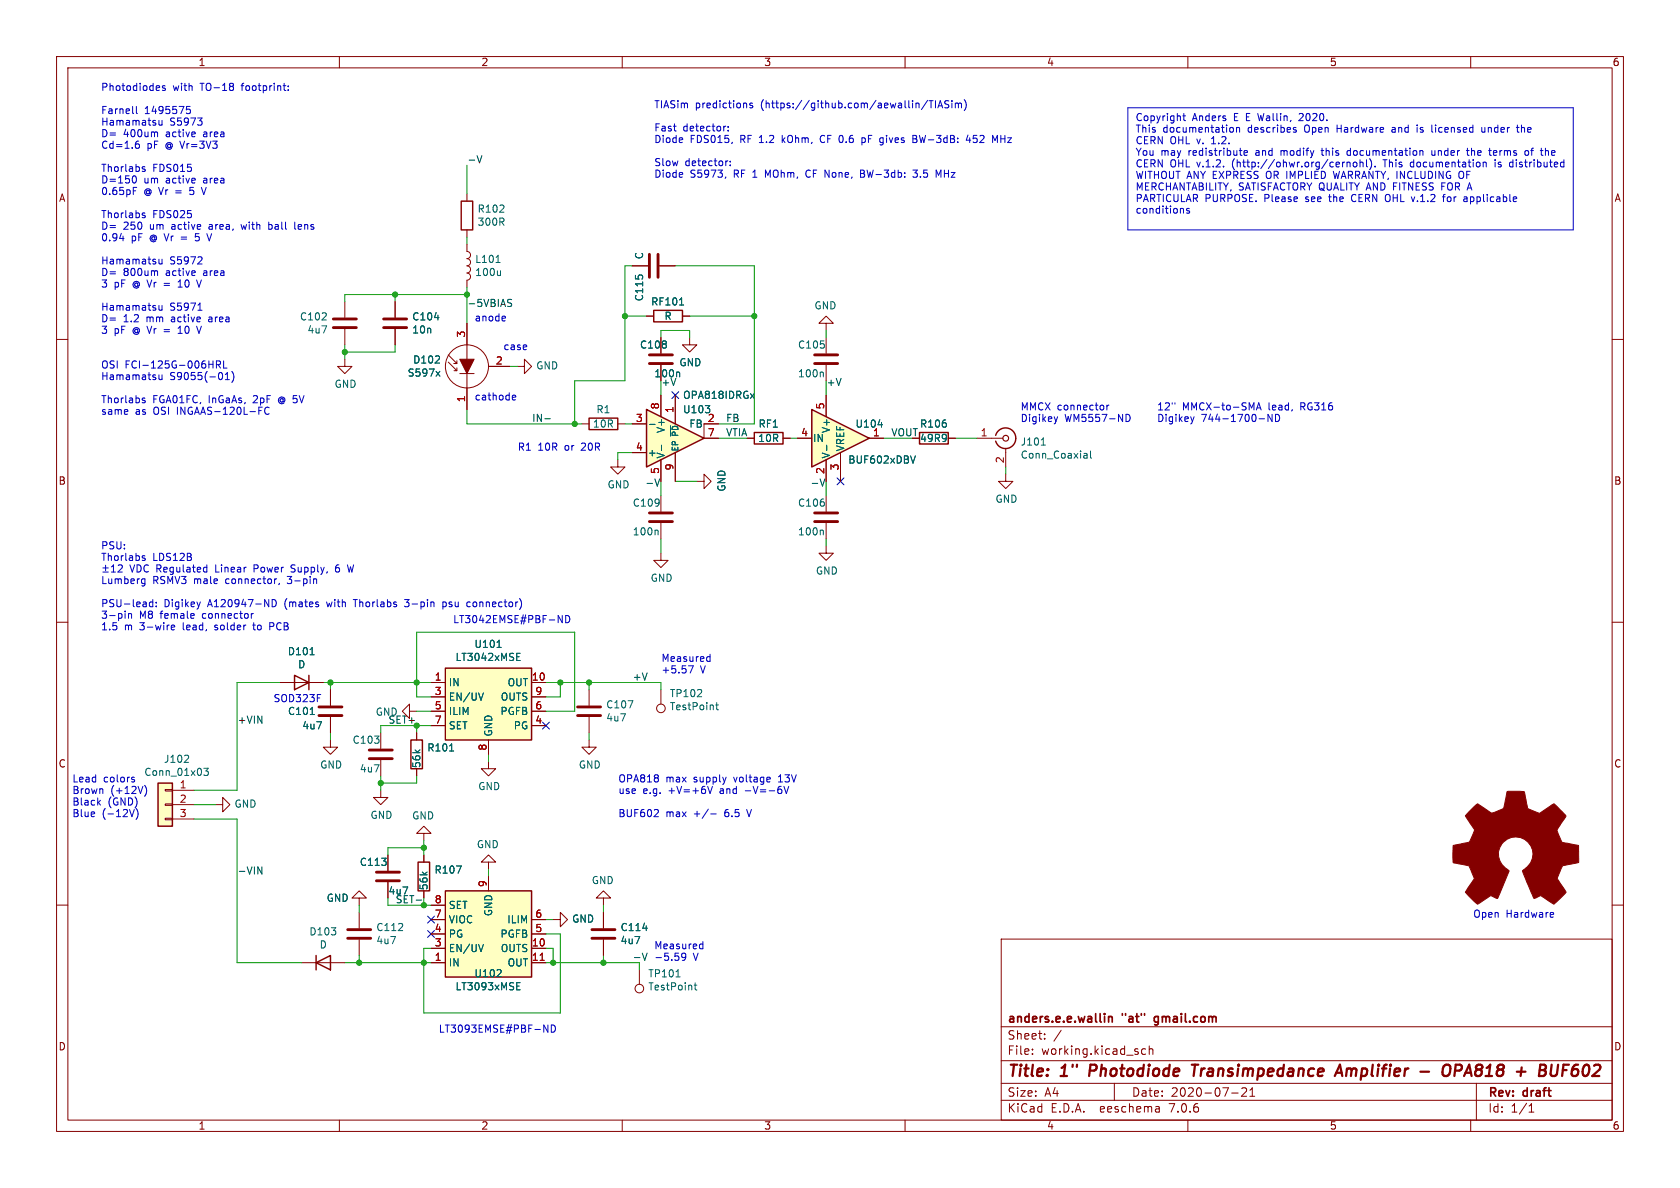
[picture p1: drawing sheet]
<svg xmlns="http://www.w3.org/2000/svg" width="297mm" height="210mm" viewBox="0 0 297 210" stroke-linecap="round" stroke-linejoin="round" font-family="sans-serif">
<defs><g id="words">
<g font-size="2.8" fill="#840000">
<text x="178" y="190.9">Title:</text>
<text x="187.7" y="190.9">1&quot;</text>
<text x="193.4" y="190.9">Photodiode</text>
<text x="212.4" y="190.9">Transimpedance</text>
<text x="238.7" y="190.9">Amplifier</text>
<text x="254.3" y="190.9">-</text>
<text x="259.1" y="190.9">OPA818</text>
<text x="272.9" y="190.9">+</text>
<text x="277.7" y="190.9">BUF602</text>
</g>
<g font-size="2.1" fill="#840000">
<text x="178" y="184">Sheet:</text>
<text x="178" y="181.2">anders.e.e.wallin</text>
<text x="198.5" y="181.2">&quot;at&quot;</text>
<text x="204.8" y="181.2">gmail.com</text>
<text x="178" y="186.7">File:</text>
<text x="184.1" y="186.7">working.kicad_sch</text>
<text x="178" y="196.9">KiCad</text>
<text x="178" y="194.1">Size:</text>
<text x="184.7" y="194.1">A4</text>
<text x="185.7" y="196.9">E.D.A.</text>
<text x="194.6" y="196.9">eeschema</text>
<text x="200" y="194.1">Date:</text>
<text x="207" y="196.9">7.0.6</text>
<text x="207" y="194.1">2020-07-21</text>
<text x="263" y="194.3">Rev:</text>
<text x="263" y="196.9">Id:</text>
<text x="267.1" y="196.9">1/1</text>
<text x="269.4" y="194.3">draft</text>
</g>
<g font-size="1.8" fill="#840000">
<text x="35" y="11.9">1</text>
<text x="85" y="11.9">2</text>
<text x="135" y="11.9">3</text>
<text x="185" y="11.9">4</text>
<text x="235" y="11.9">5</text>
<text x="285" y="11.9">6</text>
<text x="10.3" y="35.9">A</text>
<text x="285.3" y="35.9">A</text>
<text x="157.5" y="77.2">VOUT</text>
<text x="10.3" y="85.9">B</text>
<text x="285.3" y="85.9">B</text>
<text x="10.3" y="135.9">C</text>
<text x="285.3" y="135.9">C</text>
<text x="10.3" y="185.9">D</text>
<text x="285.3" y="185.9">D</text>
<text x="35" y="199.9">1</text>
<text x="85" y="199.9">2</text>
<text x="135" y="199.9">3</text>
<text x="185" y="199.9">4</text>
<text x="235" y="199.9">5</text>
<text x="285" y="199.9">6</text>
</g>
<g font-size="1.8" fill="#0000c2">
<text x="17.8" y="16.2">Photodiodes</text>
<text x="30.6" y="16.2">with</text>
<text x="35.5" y="16.2">TO-18</text>
<text x="43" y="16.2">footprint:</text>
<text x="17.8" y="20.2">Farnell</text>
<text x="17.8" y="22.3">Hamamatsu</text>
<text x="25.5" y="20.2">1495575</text>
<text x="30" y="22.3">S5973</text>
<text x="115.6" y="19.2">TIASim</text>
<text x="115.6" y="23.3">Fast</text>
<text x="120.7" y="23.3">detector:</text>
<text x="122.9" y="19.2">predictions</text>
<text x="134.6" y="19.2">(https://github.com/aewallin/TIASim)</text>
<text x="200.7" y="21.5">Copyright</text>
<text x="200.7" y="23.5">This</text>
<text x="205.6" y="23.5">documentation</text>
<text x="210.8" y="21.5">Anders</text>
<text x="218.2" y="21.5">E E Wallin,</text>
<text x="220.7" y="23.5">describes</text>
<text x="230.3" y="21.5">2020.</text>
<text x="230.9" y="23.5">Open</text>
<text x="236.8" y="23.5">Hardware</text>
<text x="246.7" y="23.5">and</text>
<text x="251.3" y="23.5">is</text>
<text x="254.2" y="23.5">licensed</text>
<text x="263.2" y="23.5">under</text>
<text x="269.7" y="23.5">the</text>
<text x="17.8" y="24.3">D=</text>
<text x="17.8" y="26.4">Cd=1.6</text>
<text x="21.8" y="24.3">400um</text>
<text x="26" y="26.4">pF</text>
<text x="29.4" y="26.4">@ Vr=3V3</text>
<text x="29.4" y="24.3">active</text>
<text x="36.2" y="24.3">area</text>
<text x="115.6" y="25.4">Diode</text>
<text x="115.6" y="29.5">Slow</text>
<text x="121.1" y="29.5">detector:</text>
<text x="122" y="25.4">FDS015,</text>
<text x="131" y="25.4">RF 1.2</text>
<text x="138.7" y="25.4">kOhm,</text>
<text x="145.7" y="25.4">CF 0.6</text>
<text x="153.4" y="25.4">pF</text>
<text x="156.8" y="25.4">gives</text>
<text x="162.8" y="25.4">BW-3dB:</text>
<text x="172.5" y="25.4">452</text>
<text x="177.3" y="25.4">MHz</text>
<text x="200.7" y="25.6">CERN OHL v.</text>
<text x="200.7" y="27.6">You</text>
<text x="200.7" y="29.7">CERN OHL v.1.2.</text>
<text x="205.2" y="27.6">may</text>
<text x="210.2" y="27.6">redistribute</text>
<text x="214.5" y="25.6">1.2.</text>
<text x="218.1" y="29.7">(http://ohwr.org/cernohl).</text>
<text x="222.3" y="27.6">and</text>
<text x="226.9" y="27.6">modify</text>
<text x="234.3" y="27.6">this</text>
<text x="239" y="27.6">documentation</text>
<text x="245.1" y="29.7">This</text>
<text x="250" y="29.7">documentation</text>
<text x="254.2" y="27.6">under</text>
<text x="260.6" y="27.6">the</text>
<text x="264.8" y="27.6">terms</text>
<text x="265.1" y="29.7">is</text>
<text x="267.9" y="29.7">distributed</text>
<text x="271.3" y="27.6">of</text>
<text x="274.3" y="27.6">the</text>
<text x="17.8" y="30.5">Thorlabs</text>
<text x="17.8" y="32.5">D=150</text>
<text x="17.8" y="34.6">0.65pF</text>
<text x="25.4" y="32.5">um</text>
<text x="25.4" y="34.6">@ Vr</text>
<text x="27" y="30.5">FDS015</text>
<text x="29.4" y="32.5">active</text>
<text x="31.3" y="34.6">=</text>
<text x="34" y="34.6">5</text>
<text x="36.2" y="32.5">area</text>
<text x="36.4" y="34.6">V</text>
<text x="115.6" y="31.5">Diode</text>
<text x="122" y="31.5">S5973,</text>
<text x="129.8" y="31.5">RF 1</text>
<text x="135.7" y="31.5">MOhm,</text>
<text x="143.1" y="31.5">CF None,</text>
<text x="153.2" y="31.5">BW-3db:</text>
<text x="162.7" y="31.5">3.5</text>
<text x="166.9" y="31.5">MHz</text>
<text x="200.7" y="31.7">WITHOUT ANY EXPRESS</text>
<text x="200.7" y="33.8">MERCHANTABILITY, SATISFACTORY QUALITY AND FITNESS</text>
<text x="200.7" y="35.8">PARTICULAR PURPOSE.</text>
<text x="223.6" y="35.8">Please</text>
<text x="224.1" y="31.7">OR IMPLIED</text>
<text x="231.1" y="35.8">see</text>
<text x="235.5" y="35.8">the</text>
<text x="236.4" y="31.7">WARRANTY, INCLUDING</text>
<text x="239.6" y="35.8">CERN OHL v.1.2</text>
<text x="255.5" y="33.8">FOR A</text>
<text x="256.4" y="35.8">for</text>
<text x="259" y="31.7">OF</text>
<text x="260.2" y="35.8">applicable</text>
<text x="17.8" y="38.7">Thorlabs</text>
<text x="17.8" y="40.7">D=</text>
<text x="21.8" y="40.7">250</text>
<text x="26.6" y="40.7">um</text>
<text x="27" y="38.7">FDS025</text>
<text x="30.6" y="40.7">active</text>
<text x="37.4" y="40.7">area,</text>
<text x="43.3" y="40.7">with</text>
<text x="48.3" y="40.7">ball</text>
<text x="53.1" y="40.7">lens</text>
<text x="200.7" y="37.9">conditions</text>
<text x="17.8" y="42.7">0.94</text>
<text x="17.8" y="46.8">Hamamatsu</text>
<text x="23.2" y="42.7">pF</text>
<text x="26.6" y="42.7">@ Vr</text>
<text x="30" y="46.8">S5972</text>
<text x="32.4" y="42.7">=</text>
<text x="35.2" y="42.7">5</text>
<text x="37.6" y="42.7">V</text>
<text x="17.8" y="48.9">D=</text>
<text x="17.8" y="50.9">3</text>
<text x="20.2" y="50.9">pF</text>
<text x="21.8" y="48.9">800um</text>
<text x="23.6" y="50.9">@ Vr</text>
<text x="29.4" y="50.9">=</text>
<text x="29.4" y="48.9">active</text>
<text x="32.2" y="50.9">10</text>
<text x="35.8" y="50.9">V</text>
<text x="36.2" y="48.9">area</text>
<text x="17.8" y="55">Hamamatsu</text>
<text x="17.8" y="57.1">D=</text>
<text x="17.8" y="59.1">3</text>
<text x="20.2" y="59.1">pF</text>
<text x="21.8" y="57.1">1.2</text>
<text x="23.6" y="59.1">@ Vr</text>
<text x="26" y="57.1">mm</text>
<text x="29.4" y="59.1">=</text>
<text x="30" y="55">S5971</text>
<text x="30.5" y="57.1">active</text>
<text x="32.2" y="59.1">10</text>
<text x="35.8" y="59.1">V</text>
<text x="37.3" y="57.1">area</text>
<text x="83.8" y="56.9">anode</text>
<text x="17.8" y="65.2">OSI</text>
<text x="22.1" y="65.2">FCI-125G-006HRL</text>
<text x="88.9" y="62">case</text>
<text x="17.8" y="67.3">Hamamatsu</text>
<text x="17.8" y="71.4">Thorlabs</text>
<text x="27" y="71.4">FGA01FC,</text>
<text x="30" y="67.3">S9055(-01)</text>
<text x="37" y="71.4">InGaAs,</text>
<text x="45.1" y="71.4">2pF</text>
<text x="49.7" y="71.4">@ 5V</text>
<text x="83.8" y="70.9">cathode</text>
<text x="17.8" y="73.4">same</text>
<text x="23.9" y="73.4">as</text>
<text x="27.3" y="73.4">OSI</text>
<text x="31.6" y="73.4">INGAAS-120L-FC</text>
<text x="180.3" y="72.6">MMCX connector</text>
<text x="180.3" y="74.7">Digikey</text>
<text x="188.2" y="74.7">WM5557-ND</text>
<text x="204.5" y="72.6">12&quot;</text>
<text x="204.5" y="74.7">Digikey</text>
<text x="209" y="72.6">MMCX-to-SMA</text>
<text x="212.4" y="74.7">744-1700-ND</text>
<text x="224.3" y="72.6">lead,</text>
<text x="230.2" y="72.6">RG316</text>
<text x="91.4" y="79.8">R1</text>
<text x="95.1" y="79.8">10R</text>
<text x="100" y="79.8">or</text>
<text x="103.1" y="79.8">20R</text>
<text x="17.8" y="97.2">PSU:</text>
<text x="17.8" y="99.2">Thorlabs</text>
<text x="22.9" y="101.3">VDC Regulated</text>
<text x="27" y="99.2">LDS12B</text>
<text x="38.3" y="101.3">Linear</text>
<text x="45.3" y="101.3">Power</text>
<text x="52.1" y="101.3">Supply,</text>
<text x="60.2" y="101.3">6</text>
<text x="62.6" y="101.3">W</text>
<text x="17.8" y="103.3">Lumberg</text>
<text x="17.8" y="107.4">PSU-lead:</text>
<text x="27" y="103.3">RSMV3</text>
<text x="29" y="107.4">Digikey</text>
<text x="34.4" y="103.3">male</text>
<text x="36.9" y="107.4">A120947-ND</text>
<text x="40.2" y="103.3">connector,</text>
<text x="50.6" y="107.4">(mates</text>
<text x="51.3" y="103.3">3-pin</text>
<text x="58.3" y="107.4">with</text>
<text x="63.2" y="107.4">Thorlabs</text>
<text x="72.5" y="107.4">3-pin</text>
<text x="79.3" y="107.4">psu</text>
<text x="83.8" y="107.4">connector)</text>
<text x="17.8" y="109.5">3-pin</text>
<text x="17.8" y="111.5">1.5</text>
<text x="22" y="111.5">m</text>
<text x="24.6" y="109.5">M8</text>
<text x="24.8" y="111.5">3-wire</text>
<text x="28.5" y="109.5">female</text>
<text x="32.6" y="111.5">lead,</text>
<text x="36" y="109.5">connector</text>
<text x="38.4" y="111.5">solder</text>
<text x="45.5" y="111.5">to</text>
<text x="48.5" y="111.5">PCB</text>
<text x="80" y="110.2">LT3042EMSE#PBF-ND</text>
<text x="116.8" y="117.1">Measured</text>
<text x="116.8" y="119.1">+5.57</text>
<text x="123.8" y="119.1">V</text>
<text x="48.3" y="124.2">SOD323F</text>
<text x="12.7" y="138.4">Lead</text>
<text x="12.7" y="140.4">Brown</text>
<text x="12.7" y="142.5">Black</text>
<text x="18.3" y="138.4">colors</text>
<text x="19.1" y="142.5">(GND)</text>
<text x="19.6" y="140.4">(+12V)</text>
<text x="109.2" y="138.4">OPA818</text>
<text x="109.2" y="140.4">use</text>
<text x="113.7" y="140.4">e.g.</text>
<text x="117.7" y="138.4">max</text>
<text x="118.3" y="140.4">+V=+6V</text>
<text x="122.7" y="138.4">supply</text>
<text x="127.5" y="140.4">and</text>
<text x="130" y="138.4">voltage</text>
<text x="132.2" y="140.4">-V=-6V</text>
<text x="138.1" y="138.4">13V</text>
<text x="12.7" y="144.5">Blue</text>
<text x="18" y="144.5">(-12V)</text>
<text x="109.2" y="144.5">BUF602</text>
<text x="117.7" y="144.5">max</text>
<text x="122.7" y="144.5">+/-</text>
<text x="128.4" y="144.5">6.5</text>
<text x="132.6" y="144.5">V</text>
<text x="115.6" y="167.9">Measured</text>
<text x="260.3" y="162.3">Open</text>
<text x="266.2" y="162.3">Hardware</text>
<text x="115.6" y="169.9">-5.59</text>
<text x="122.5" y="169.9">V</text>
<text x="77.5" y="182.6">LT3093EMSE#PBF-ND</text>
</g>
<g font-size="1.8" fill="#0f0f0f">
<text x="82.5" y="28.9">-V</text>
<text x="82.5" y="54.3">-5VBIAS</text>
<text x="146" y="68.3">+V</text>
<text x="94" y="74.7">IN-</text>
<text x="128.3" y="74.7">FB</text>
<text x="128.3" y="77.2">VTIA</text>
<text x="114" y="86.1">-V</text>
<text x="143.2" y="86.1">-V</text>
<text x="111.8" y="120.4">+V</text>
<text x="41.9" y="128">+VIN</text>
<text x="66.3" y="126.7">GND</text>
<text x="68.6" y="128">SET+</text>
<text x="41.9" y="154.7">-VIN</text>
<text x="69.8" y="159.8">SET-</text>
<text x="111.8" y="169.9">-V</text>
</g>
<g font-size="1.8" fill="#006464">
<text x="84.3" y="37.8">R102</text>
<text x="84.3" y="40.1">300R</text>
<text x="83.9" y="46.7">L101</text>
<text x="113.9" y="45.9" transform="rotate(-90 113.9 45.9)">C</text>
<text x="83.9" y="49">100u</text>
<text x="113.9" y="53.4" transform="rotate(-90 113.9 53.4)">C115</text>
<text x="52.9" y="56.8">C102</text>
<text x="54.3" y="59.2">4u7</text>
<text x="72.8" y="56.8">C104</text>
<text x="72.8" y="59.2">10n</text>
<text x="115" y="54.2">RF101</text>
<text x="117.4" y="56.7">R</text>
<text x="143.9" y="54.9">GND</text>
<text x="72.9" y="64.5">D102</text>
<text x="94.7" y="65.5">GND</text>
<text x="113" y="61.8">C108</text>
<text x="120" y="64.9">GND</text>
<text x="141" y="61.8">C105</text>
<text x="59.1" y="68.8">GND</text>
<text x="72" y="66.8">S597x</text>
<text x="115.6" y="66.9">100n</text>
<text x="116.8" y="68.3">+V</text>
<text x="120.7" y="70.7">OPA818IDRGx</text>
<text x="141" y="66.9">100n</text>
<text x="104.7" y="75.8">10R</text>
<text x="105.3" y="73.3">R1</text>
<text x="117.7" y="76.7" transform="rotate(-90 117.7 76.7)">V+</text>
<text x="120.7" y="73.3">U103</text>
<text x="121.8" y="75.8">FB</text>
<text x="134" y="75.8">RF1</text>
<text x="146.9" y="76.7" transform="rotate(-90 146.9 76.7)">V+</text>
<text x="151.1" y="75.8">U104</text>
<text x="162.5" y="75.8">R106</text>
<text x="114.4" y="80.9">+</text>
<text x="117.7" y="81.2" transform="rotate(-90 117.7 81.2)">V-</text>
<text x="133.9" y="78.3">10R</text>
<text x="143.6" y="78.3">IN</text>
<text x="146.9" y="81.2" transform="rotate(-90 146.9 81.2)">V-</text>
<text x="149.5" y="79.9" transform="rotate(-90 149.5 79.9)">VREF</text>
<text x="149.9" y="82.1">BUF602xDBV</text>
<text x="162.5" y="78.3">49R9</text>
<text x="180.3" y="79">J101</text>
<text x="180.3" y="81.3">Conn_Coaxial</text>
<text x="107.3" y="86.5">GND</text>
<text x="111.8" y="89.8">C109</text>
<text x="128.4" y="87" transform="rotate(-90 128.4 87)">GND</text>
<text x="141" y="89.8">C106</text>
<text x="175.9" y="89.1">GND</text>
<text x="111.8" y="94.8">100n</text>
<text x="141" y="94.8">100n</text>
<text x="144.1" y="101.8">GND</text>
<text x="114.9" y="103">GND</text>
<text x="50.8" y="116">D101</text>
<text x="52.6" y="118.3">D</text>
<text x="80.4" y="117">LT3042xMSE</text>
<text x="83.8" y="114.7">U101</text>
<text x="79.2" y="121.5">IN</text>
<text x="79.2" y="124.1">EN/UV</text>
<text x="88.4" y="124.1">OUTS</text>
<text x="89.6" y="121.5">OUT</text>
<text x="107.1" y="125.4">C107</text>
<text x="118.3" y="123.4">TP102</text>
<text x="118.3" y="125.8">TestPoint</text>
<text x="50.8" y="126.6">C101</text>
<text x="53.3" y="129.1">4u7</text>
<text x="62.2" y="131.7">C103</text>
<text x="79.2" y="126.6">ILIM</text>
<text x="79.2" y="129.1">SET</text>
<text x="87.2" y="130.3" transform="rotate(-90 87.2 130.3)">GND</text>
<text x="88.4" y="126.6">PGFB</text>
<text x="90.7" y="129.1">PG</text>
<text x="107.1" y="127.7">4u7</text>
<text x="25.4" y="137.4">Conn_01x03</text>
<text x="28.9" y="135.1">J102</text>
<text x="56.5" y="136.1">GND</text>
<text x="63.5" y="136.8">4u7</text>
<text x="74.5" y="135.9" transform="rotate(-90 74.5 135.9)">56k</text>
<text x="75.4" y="133">R101</text>
<text x="102.2" y="136.1">GND</text>
<text x="41.4" y="143">GND</text>
<text x="84.5" y="139.9">GND</text>
<text x="65.4" y="145">GND</text>
<text x="72.8" y="145.1">GND</text>
<text x="63.5" y="153.3">C113</text>
<text x="76.7" y="154.6">R107</text>
<text x="84.2" y="150.1">GND</text>
<text x="57.7" y="159.6">GND</text>
<text x="68.6" y="158.3">4u7</text>
<text x="75.8" y="157.5" transform="rotate(-90 75.8 157.5)">56k</text>
<text x="79.2" y="160.9">SET</text>
<text x="104.5" y="156.5">GND</text>
<text x="54.6" y="165.6">D103</text>
<text x="56.4" y="167.9">D</text>
<text x="66.4" y="164.8">C112</text>
<text x="66.4" y="167.1">4u7</text>
<text x="79.2" y="166">PG</text>
<text x="79.2" y="163.4">VIOC</text>
<text x="87.2" y="162.1" transform="rotate(-90 87.2 162.1)">GND</text>
<text x="88.4" y="166">PGFB</text>
<text x="89.6" y="163.4">ILIM</text>
<text x="101.1" y="163.3">GND</text>
<text x="109.6" y="164.8">C114</text>
<text x="109.6" y="167.1">4u7</text>
<text x="79.2" y="171">IN</text>
<text x="79.2" y="168.5">EN/UV</text>
<text x="83.8" y="172.9">U102</text>
<text x="88.4" y="168.5">OUTS</text>
<text x="89.6" y="171">OUT</text>
<text x="114.5" y="173">TP101</text>
<text x="80.4" y="175.3">LT3093xMSE</text>
<text x="114.5" y="175.3">TestPoint</text>
</g>
<g font-size="1.8" fill="#a90000">
<text x="82.3" y="59.8" transform="rotate(-90 82.3 59.8)">3</text>
<text x="87.6" y="64.5">2</text>
<text x="82.3" y="71.2" transform="rotate(-90 82.3 71.2)">1</text>
<text x="112.3" y="74.7">3</text>
<text x="116.6" y="72.5" transform="rotate(-90 116.6 72.5)">8</text>
<text x="119.1" y="73.1" transform="rotate(-90 119.1 73.1)">1</text>
<text x="125" y="77.2">7</text>
<text x="125" y="74.7">2</text>
<text x="141.5" y="77.2">4</text>
<text x="145.8" y="72.5" transform="rotate(-90 145.8 72.5)">5</text>
<text x="154.2" y="77.2">1</text>
<text x="173.3" y="77.2">1</text>
<text x="112.3" y="79.8">4</text>
<text x="116.6" y="83.9" transform="rotate(-90 116.6 83.9)">5</text>
<text x="119.1" y="83.3" transform="rotate(-90 119.1 83.3)">9</text>
<text x="145.8" y="83.9" transform="rotate(-90 145.8 83.9)">2</text>
<text x="148.3" y="83.3" transform="rotate(-90 148.3 83.3)">3</text>
<text x="177.5" y="82" transform="rotate(-90 177.5 82)">2</text>
<text x="76.8" y="120.4">1</text>
<text x="76.8" y="122.9">3</text>
<text x="76.8" y="125.5">5</text>
<text x="93.9" y="120.4">10</text>
<text x="94.5" y="125.5">6</text>
<text x="94.5" y="122.9">9</text>
<text x="76.8" y="128">7</text>
<text x="94.5" y="128">4</text>
<text x="86.1" y="132.8" transform="rotate(-90 86.1 132.8)">8</text>
<text x="31.7" y="139.4">1</text>
<text x="31.7" y="142">2</text>
<text x="31.7" y="144.5">3</text>
<text x="76.8" y="159.8">8</text>
<text x="86.1" y="156.9" transform="rotate(-90 86.1 156.9)">9</text>
<text x="76.8" y="167.4">3</text>
<text x="76.8" y="164.8">4</text>
<text x="76.8" y="162.3">7</text>
<text x="93.9" y="167.4">10</text>
<text x="94.5" y="164.8">5</text>
<text x="94.5" y="162.3">6</text>
<text x="76.8" y="169.9">1</text>
<text x="93.9" y="169.9">11</text>
</g>
<text font-size="1.4" fill="#006464" x="120.1" y="79.9" transform="rotate(-90 120.1 79.9)">EP ~{PD}</text>
</g></defs>
<g fill="none" stroke="#840000" stroke-width=".18">
<path d="M10 10h277v190h-277zM12 12h273v186h-273zM60 10v2M110 10v2M160 10v2M210 10v2M260 10v2M10 60h2M146 59.7v2.8M285 60h2M146 64.5v2.8M167.6 77.5h1.3"/>
<path d="M10 110h2M285 110h2M49.5 120.7h7.6M10 160h2M285 160h2M113 171.5v2.5M177 166h108v32h-108zM60 198v2M110 198v2M160 198v2M177 194.5h108M177 191.5h108"/>
<path d="M177 187.5h108M177 181.5h108M182.5 186.3v.1M182.5 185.5v.1M184.7 183.6v.1M184.7 182.8v.1M187.6 182.1l-1.3 2M197 191.5v3M202.5 185.5l-.4-.1-.3 .3v.4l.2 .2h.5M203.2 185.5l.2-.1 .3 .1 .1 .9M203.2 184.9v1.5M204.9 195.7l.1 .9"/>
<path d="M205 196.5l-.2 .1M205 196h-.2M210 198v2M217.7 193.2h1.2M220.3 192.4v.5l-.8 .9h.9M221 193.8h.8M221 192.7l.4-.4v1.5M260 198v2M261 191.5v6.5M270.3 196.6h.9M270.3 195.5l.4-.4v1.5"/>
<circle cx="113" cy="174.8" r=".76"/>
</g>
<g fill="none" stroke="#840000" stroke-width=".4">
<path d="M192.8 188.2l-.3 2M210.7 188.2h1.1M211.3 188.2l-.3 2M236 190.2l.9-2 .4 2M236.2 189.6h1M251.1 189.4h1.5M255 189.5l.1-.6a.71 .71 0 0 1 .5-.7 .71 .71 0 0 1 .8 .3v.4l-.2 1M258.4 188.9l-.4 .4h-.8M258.5 188.6l-.4-.4h-.7l-.3 2M273.3 188.6l-.3-.4h-.7l-.2 2h.7M274.3 188.2l-.2 1.6M275.5 188.2l-.2 1.6"/>
<path d="M276.3 189.2h.7M277.4 188.2h-1l-.2 2"/>
</g>
<path d="M195.3 179.2v.1M196 179.7v1M196 179.8l.2-.1 .4 .1v.9M204.1 179.8v.7" fill="none" stroke="#840000" stroke-width=".3"/>
<path d="M162.6 76.5h5v2h-5zM52.1 119.4l2.5 1.3-2.5 1.2zM54.6 119.4v2.5" fill="none" stroke="#840000" stroke-width=".25"/>
<path d="M145.4 65.8l.2 .2v.6M54.8 115.7h.7M119.5 172.7h.7M122.7 174.2h.5M122.9 173.7v1.1l.3 .2" fill="none" stroke="#006464" stroke-width=".18"/>
<path d="M144 64.3h4.1M144 62.7h4.1" fill="none" stroke="#840000" stroke-width=".51"/>
<path d="M143.5 72.4l10.2 5.1-10.2 5.1z" fill="#ffffc2"/>
<path d="M104.1 73.9h5.1v2h-5.1zM143.5 72.4l10.2 5.1-10.2 5.1zM27.9 138.4h2.6v7.7h-2.6z" fill="none" stroke="#840000" stroke-width=".25"/>
<g fill="none" stroke="#840000" stroke-width=".18">
<path d="M116.8 59.7v2.8M121.9 59.7v1.3h1.3l-1.3 1.2-1.3-1.2h1.3M146 57.2h1.3l-1.3-1.3-1.2 1.3h1.2v1.2M102.9 74.9h1.2M109.2 74.9h1.3M116.8 64.5v2.8M141 77.5h2.5M146 69.9v3.8M153.7 77.5h2.5M116.8 97.8v1.3h1.3l-1.3 1.2-1.2-1.2h1.2M116.8 87.6v2.8M116.8 92.5v2.8"/>
<path d="M123.2 85.1h1.3v-1.3l1.2 1.3-1.2 1.3v-1.3M146 81.3v3.8M148.6 80v5.1M29.2 139.6h1.3v.2h-1.3zM30.5 139.7h3.8M116.8 121.9v2.6M29.2 144.7h1.3v.2h-1.3zM29.2 142.1h1.3v.3h-1.3zM30.5 142.2h3.8M30.5 144.8h3.8M106.7 158.8h1.2l-1.2-1.3-1.3 1.3h1.3v1.2M97.8 162.6h1.3v-1.3l1.2 1.3-1.2 1.2v-1.2"/>
<circle cx="116.8" cy="125.2" r=".76"/>
</g>
<path d="M120 65.8l.2 .2v.6M146.1 78.7v1M155.2 75.1h.8M116.2 93.7l.1 .2v.7M161.8 80.6l-.4 1.3M33.2 133.6l.1 .1v.3l-.7 .8h.7M36 135.8h.8l-.4 .5 .4 .1v.6l-.2 .1-.6-.1M126.5 124.6h.5M126.7 124.2v1.1l.3 .2" fill="none" stroke="#006464" stroke-width=".18"/>
<path d="M27.9 138.4h2.6v7.7h-2.6z" fill="#ffffc2" stroke="#ffffc2" stroke-width=".18"/>
<path d="M114.8 64.3h4.1M114.8 62.7h4.1M114.8 92.2h4.1M114.8 90.7h4.1" fill="none" stroke="#840000" stroke-width=".51"/>
<path d="M114.3 72.4l10.2 5.1-10.2 5.1z" fill="#ffffc2"/>
<g fill="none" stroke="#840000" stroke-width=".18">
<path d="M82.5 34.3v1.3M61 53.3v2.8M61 58.2v2.8M69.8 53.3v2.8M69.8 58.2v2.8M82.5 43.2v1.3a.64 .64 0 0 1 .7 .6 .64 .64 0 0 1-.7 .6 .64 .64 0 0 1 .7 .7 .64 .64 0 0 1-.7 .6 .64 .64 0 0 1 .7 .6 .64 .64 0 0 1-.7 .7 .64 .64 0 0 1 .7 .6 .64 .64 0 0 1-.7 .6v1.3M82.5 40.6v1.3M82.5 57.2v6.3M111.8 47h2.8M114.3 55.9h1.3M116.6 47h2.8M116.8 59.7v2.8"/>
<path d="M120.6 55.9h1.3M61 63.5v1.3h1.2l-1.2 1.2-1.3-1.2h1.3M79.2 64l1.6 1.5h-.5M79.2 62.7l1.6 1.6h-.5h.5v-.5M80.8 65v.5M81.3 66h2.5M82.5 66v6.4M86.4 64.8h3.8M91.4 64.8h1.3v-1.3l1.3 1.3-1.3 1.2v-1.2M111.8 74.9h2.5M116.8 64.5v2.8M116.8 69.9v3.8"/>
<path d="M119.4 69.9v5M127 74.9h-2.5v2.6h2.5M132.1 77.5h1.2M138.4 77.5h1.3M141 77.5h2.5M146 69.9v3.8M153.7 77.5h2.5M167.6 77.5h1.3M172.7 77.5h4.6M177.8 79.2v3.4M109.2 81.3v1.3h1.3l-1.3 1.2-1.3-1.2h1.3M111.8 80h2.5"/>
<path d="M116.8 81.3v3.8M119.4 80v5.1M146 96.5v1.3h1.3l-1.3 1.3-1.2-1.3h1.2M146 81.3v3.8M146 87.6v2.8M146 92.5v2.8M148.6 80v5.1M177.8 83.8v1.3h1.3l-1.3 1.3-1.3-1.3h1.3M49.5 120.7h2.6M54.6 120.7h2.5M58.4 130.8v1.3h1.3l-1.3 1.3-1.3-1.3h1.3M58.4 121.9v2.8"/>
<path d="M58.4 126.7v2.8M67.3 139.7v1.3h1.3l-1.3 1.2-1.3-1.2h1.3M67.3 129.5v2.8M67.3 134.4v2.8M72.4 125.7v-1.2l-1.3 1.2 1.3 1.3v-1.3h1.3M73.7 129.5v1.3M73.7 135.9v1.3M76.2 120.7h2.5M76.2 123.2h2.5M76.2 128.3h2.5M76.2 125.7h2.5M86.4 134.6v1.3h1.2l-1.2 1.3-1.3-1.3h1.3"/>
<path d="M86.4 130.8v2.6M94 120.7h2.5M94 123.2h2.5M94 128.3h2.5M94 125.7h2.5M104.1 130.8v1.3h1.3l-1.3 1.3-1.2-1.3h1.2M104.1 121.9v2.8M104.1 126.7v2.8M38.1 142.2h1.3v-1.2l1.2 1.2-1.2 1.3v-1.3M63.5 158.8h1.3l-1.3-1.3-1.3 1.3h1.3v1.2M68.6 151.1v2.8M68.6 156v2.8"/>
<path d="M74.9 147.3h1.3l-1.3-1.2-1.2 1.2h1.2v1.3M74.9 151.1v1.3M74.9 157.5v1.3M86.4 152.4h1.2l-1.2-1.3-1.3 1.3h1.3v1.3M86.4 154.9v2.6M53.3 170.2h7.7M63.5 161.3v2.8M63.5 166.1v2.8M76.2 170.2h2.5M76.2 167.6h2.5M76.2 165.1h2.5M76.2 162.6h2.5"/>
<path d="M76.2 160h2.5M94 170.2h2.5M94 167.6h2.5M94 165.1h2.5M94 162.6h2.5M106.7 161.3v2.8M106.7 166.1v2.8"/>
<circle cx="82.5" cy="64.8" r="3.8"/>
</g>
<path d="M81.5 35.6h2.1v5h-2.1zM115.6 54.9h5v2h-5zM114.3 72.4l10.2 5.1-10.2 5.1zM133.3 76.5h5.1v2h-5.1zM176 77a1.81 1.81 0 0 1 2.8-1 1.81 1.81 0 0 1 0 2.9 1.81 1.81 0 0 1-2.8-.9M78.7 118.1h15.3v12.7h-15.3zM72.6 130.8h2.1v5.1h-2.1zM73.9 152.4h2v5.1h-2zM78.7 157.5h15.3v15.2h-15.3zM55.9 170.2l2.5-1.3v2.6zM55.9 168.9v2.6" fill="none" stroke="#840000" stroke-width=".25"/>
<g fill="none" stroke="#006464" stroke-width=".18">
<path d="M76.8 56.1h.8M87.7 46.4h.7M88.5 47.9v.8M88.5 48.6l-.2 .1M120.1 53.9h.8M77.1 65.6l.7 .9M77.8 65.6l-.7 .9M114.8 75h1M116.9 78.7v1M118.5 75.3v1.8M120 65.8l.2 .2v.6M124.7 71.7h.8l-.4 .5"/>
<path d="M125.4 72.3v.5M132.7 69.6l.6 .8M133.3 69.6l-.6 .8M146.1 78.7v1M155.2 75.1h.8M184.1 78.7h.7M192.8 79.7v1.1l.2 .2M145.4 93.7l.2 .2v.7M161.8 80.6l-.4 1.3M191.8 80.1l.3 .1 .1 .8M192.2 80.9l-.4 .1M192.2 80.5h-.4"/>
<path d="M54.8 115.7h.7M87.9 114.4h.7M91.3 116.1h.5M91.3 116.8h.7M91.3 115.5h.7M54.8 126.3h.8M79.5 132.8h.7M85.5 122.5l-.5 1.3M111 123.9h.9l-.6 1.2M80.7 153.1h.8l-.5 1.3M85.5 166.9l-.5 1.3M87.8 172.7h.8"/>
<path d="M88.5 171.5v.4M91.3 174.3h.5M91.3 175h.7M91.3 173.7h.7M113.6 164.1h.8"/>
</g>
<g fill="#840000" stroke="#840000" stroke-width=".18">
<path d="M260.1 143.1l1.1-1 2.4 1.6a4.7 4.7 0 0 0 2.2-.8l.6-3h2.9a.92 .92 0 0 1 .4 1l.4 2 2.1 .9 2.4-1.7a.97 .97 0 0 1 .8 .6l1.4 1.6-1.5 2.3v.2l.2 .6 .6 1.5 3 .6v3l-2.8 .5-1 2.3 1.6 2.4-1.5 1.6a.81 .81 0 0 1-.8 .5l-2.2-1.5-1.2 .5-2.1-4.9a3.1 3.1 0 0 0 1.8-3.4 3.1 3.1 0 0 0-2.9-2.5 3.1 3.1 0 0 0-3 2.4 3.1 3.1 0 0 0 1.7 3.4l.1 .1-2.1 4.9-1-.4a3.5 3.5 0 0 0-1.7 .9l-.8 .5-2.1-2a.93 .93 0 0 1 .4-.9l1.2-1.6-.9-2.1a3.7 3.7 0 0 0-1.9-.5l-1-.3v-2.8a.87 .87 0 0 1 .9-.3l2-.5 .6-1.3a.82 .82 0 0 0 0-1.2l-1.3-2.1z"/>
<path d="M81.3 63.5h2.5l-1.3 2.5z"/>
</g>
<g fill="none" stroke="#840000" stroke-width=".51">
<path d="M58.9 57.9h4.1M58.9 56.4h4.1M67.8 57.9h4.1M67.8 56.4h4.1M114.8 45v4M116.3 45v4M144 92.2h4.1M144 90.7h4.1M56.4 126.5h4.1M56.4 125h4.1M65.3 134.1h4M65.3 132.6h4"/>
<path d="M102.1 126.5h4.1M102.1 125h4.1M66.5 155.7h4.1M66.5 154.2h4.1M61.5 165.9h4M61.5 164.3h4M104.6 165.9h4.1M104.6 164.3h4.1"/>
</g>
<circle cx="177.8" cy="77.5" r=".51" fill="none" stroke="#840000" stroke-width=".2"/>
<g fill="#ffffc2" stroke="#ffffc2" stroke-width=".18">
<path d="M78.7 118.1h15.3v12.7h-15.3z"/>
<path d="M78.7 157.5h15.3v15.2h-15.3z"/>
</g>
<path d="M95.5 169.8h.7" fill="none" stroke="#a90000" stroke-width=".18"/>
<path d="M85.2 27.5l-.4 1.3M89.8 53.5l.5 .1 .2 .3-.3 .3-.5-.1M89.8 53h.7M96.3 74h1M116.6 84.7l-.4 1.2M145.8 84.7l-.4 1.2M45.6 153.2l.7 1.3v-1.3M73.6 159.1h.9M114.4 168.5l-.4 1.3" fill="none" stroke="#0f0f0f" stroke-width=".18"/>
<g fill="none" stroke="#0000c2" stroke-width=".18">
<path d="M24.1 18.8v1.1l.2 .2M28.2 15.2v.3l-.6 .1M29.2 15.2l-.3-.1-.2 .2 .1 .2 .4 .1v.3h-.5M33.6 18.8h-.6l-.1 .6 .2-.1 .4 .1 .2 .1-.1 .5-.2 .1-.5-.1M41 14.7l.3 .3-.3 .3 .3 .2v.3l-.3 .2M50.1 15.1h.4M50.3 15.9l.2 .1M51 15.9v.1M51 15.2v.1M133 18.3l-.3-.1-.2 .2 .1 .2 .4 .1v.3h-.5M164 17.7l-1.1 1.7M164.2 17.8h.8"/>
<path d="M164.6 17.8v1.3M165.4 17.8v1.3M165.8 19.1l.4-1.3 .5 1.3M165.9 18.7h.6M167.7 17.9l-.4-.1-.2 .1v.4l.5 .2 .1 .3-.2 .3-.5-.1M168.3 17.8v.1M168.3 18.2v.9M168.9 18.3l.4-.1 .1 .2M168.9 18.2v.9M169.4 18.4l.2-.2 .3 .1 .1 .8M169.4 18.4v.7M170.5 17.6a1.46 1.46 0 0 1 0 2"/>
<path d="M199.4 19.1h78.7v21.5h-78.7zM23.6 33.7h.4M23.6 33.1h.6M23.7 31.1h-.1M23.8 31.1a.72 .72 0 0 1-.1 1.3l-.1-.1M24 25.5l.4-.1 .3 .3-.2 .5h-.5M24.3 24.9l-.3 .4M25.2 38l.4 .1 .1 .2-.2 .2-.4-.1M25.2 29.8l.4 .1 .1 .2-.2 .2-.4-.1M25.2 29.5h.4M25.2 37.7h.4M27.7 23.3l.2 .2v.7"/>
<path d="M28.1 21.3l.1 .8h.3l.1-.1M28.6 21.3v.8M34.9 20.9h.8l-.4 .4M35.6 33.1l.4 1.3M35.7 21.5v.5M42.6 39.7l.3 .8M47.5 39.3v1.2M47.9 39.7h-.4M52.1 39.3v1l.2 .2M128.3 22.3l-.2 .1M128.3 31.3l-.1 .2M128.7 28.4l-.3 .1"/>
<path d="M128.7 23v.2M128.7 22.4v.1M129.1 29.2v.1M129.1 28.5v.1M129.5 25.1l-.1 .2M142.7 30.1l-.2 .5 .2 .7M145.2 24l-.2 .5 .2 .6M152.1 30.7h.5M152.4 24.4v1.2M152.4 24.4h.3l.2 .1M152.6 30.7h.1M152.7 30.1h-.6v1.2h.6"/>
<path d="M152.7 30.6l-.1 .1M152.9 25.1l-.2 .1-.3-.1M156 24.4h.1M156.1 24.4v1l-.1 .2M156.1 25.1l-.1 .1M161.4 23.9l.6 .2 .1 .2-.3 .2M161.4 24.5h.4M161.4 30.1h.8l-.4 .5h.3l.1 .2M161.8 24.5l.3 .3v.3l-.7 .1M162.2 31.1l-.3 .2-.5-.1M165.5 30.1l.4 .9 .4-.9v1.2M171.1 23.9l-.3 .9h.8"/>
<path d="M171.4 24.4v.8M175.9 24.8l.4-.9v1.3M209.1 20.5h.5M209.2 36.9v.8M209.3 20.1v1l.3 .2M210.3 36.9l-.3-.1-.2 .2v.2l.5 .1v.3h-.5M217.6 22.5l.3 .1 .2 .2-.1 .5-.4 .1M218.6 22.6l.2-.1 .3 .1v.8M218.6 22.5v.9M219.1 26.6h.5M219.4 27.5h.2M219.9 27l.6-.1v-.2l-.4-.1-.2 .2 .1 .6h.5"/>
<path d="M228.8 22.5l.3 .1M228.8 23h.3l.1 .2-.2 .2h-.2M229.8 20.1l-.1 .1M230.3 20.6l-.7 .7h.8M233.5 26.6h.5M233.7 26.2l.1 1.2M235.7 30.3l.3 1.3M238.1 28.7v.8M238.1 28.8l.2-.1h.3l.1 .8M238.6 26.6h-.2l-.3 .3 .1 .4 .4 .2M239 34.6l-.1 .5 .3 .5M239.3 28.8l.2-.1 .3 .1 .1 .5-.1 .1-.3 .1-.2-.1z"/>
<path d="M240.4 28.8l.2-.1h.3l.1 .8M240.4 28.2v1.3M241.6 28.2v1.1l.2 .2M242.2 28.1a1.49 1.49 0 0 1 0 1.8M243.1 29.4v.1M246.2 22.5l-.1 .1M246.2 22.9l-.1 .2 .1 .3M249.4 28.7l-.1 .2 .1 .5M250.5 22.1v.1M250.5 22.5v.9M251.1 26.7h.4l.1 .8M253.1 26.6l.1 .8 .3 .1 .2-.2"/>
<path d="M253.1 23.2l.2 .2M254.9 32.9h.4M254.9 32.3v1.3M255 34.8h.5M255.4 34.4l-.2 .2v1M258 31.4l.5 .2M258.2 30.3l-.2 .2M258.9 34.8h.3l.2 .2v.6M259.2 26.6h.5M259.4 35.6h-.5M259.4 35.1l-.5 .1M259.4 26.2v1.1l.3 .2"/>
<path d="M262 22.5v.8l.3 .1 .2-.1M262.2 28.8l.2-.1h.3v.8M262.2 28.7v.8M262.5 22.5v.9M263.2 26.6h.5M263.5 27.5h.2M264.2 26.6l-.2 .2v.5l.2 .2M264.3 28.2v.2M264.3 28.7v.8M264.6 26.9l-.6 .1M266.9 29.4l.2 .1 .4-.1M267.5 28.7h-.4l-.2 .1"/>
<path d="M268.1 22.5h.5M268.3 23.3l.3 .1M269 22.1v1.3M269.2 22.5l-.2 .1M269.7 26.7l.3-.1 .2 .3-.1 .5h-.4M270.6 26.6h.5M273.3 26.7l.3-.1 .2 .2M21.1 42.2h.8M27.7 47.9l.2 .1v.7M28.1 45.8l.1 .8 .3 .1 .1-.2M28.1 54l.1 .8h.3l.1-.1M28.6 45.8v.9"/>
<path d="M28.6 54v.8M31.5 50.8h.7M31.5 58.9h.7M31.7 49.7l-.2 .1M31.7 57.8l-.2 .2M34.5 42.5l.2 .1M34.6 41.3l-.1 .6 .2-.1M34.8 49.5l.4 1.3M34.8 57.7l.4 1.2M34.9 46.7h.8M35 54.8h.7M35.7 45.5v.4"/>
<path d="M36.6 41.3l.4 1.3M47.5 40.5h.4M89.2 55.9l.2 .3-.6 .1M89.3 56.7h-.1M25.2 70.7l.4 .1 .1 .2-.2 .2-.4-.1M25.2 70.4h.4M28.1 66.3l.1 .8h.3l.1-.1M28.6 66.3v.8M36.9 64.4h.8M37.7 63.8v1.3M38.3 64.5l.6-.1 .1-.2-.1-.3-.6-.1v1.3M38.6 64.5l.4 .6"/>
<path d="M39.5 63.8v1.3h.6M39.8 67.1h.8M39.8 66.2l.4-.4v1.3M41 65.7a1.46 1.46 0 0 1 0 1.9M46.8 72.3a.57 .57 0 0 0 .1 .7 .57 .57 0 0 0 .7 .1M49.4 70.4a.58 .58 0 0 0 0 .8M90.6 70.6h.5M90.6 69.9h.4l.2 .3-.6 .1M187 73.7l-.3 .8M195.7 71.6v.9M196 71.6l-.3 .3M199.1 73.2a.64 .64 0 0 1 .7 .7 .64 .64 0 0 1-.7 .6z"/>
<path d="M207.7 71.2v.2M211.1 73.7l-.3 .8M221.3 72.1l.4-.9v1.3M222.1 72.5l.4-1.3 .5 1.3M222.2 72.1h.6M222.6 74h1M224.9 73.2v1.3l-.7-1.3v1.3M225.5 73.2v1.3a.66 .66 0 0 0 .7-.3 .66 .66 0 0 0-.1-.8M18.7 99.9v1M21.1 99.9l-.2 .1M21.4 99.9l.2 .2v.3l-.8 .7h.8M25.2 98.6l.4 .1 .1 .2-.2 .2-.4-.1"/>
<path d="M25.2 98.3h.4M36.6 99.9v1.2M51.7 99.9l-.3 .2 .3 .4M59.7 99.9h-.2a.86 .86 0 0 0 0 1.2h.3M61.4 99.9l.3 1.2 .3-.9 .2 .9M18.2 100.4h1M18.2 101.1h1M19.7 101.1h.7M19.7 100.2l.4-.3v1.2M22.7 108.5v.8M22.7 108.6l.2-.1h.3l.1 .8M25.3 102.3l.3 .1"/>
<path d="M25.6 102.3v1l-.1 .2-.3 .1M25.6 103.1l-.3 .1M27 106v1.3M27 106.5l-.4-.1-.2 .3 .1 .5h.5M27.6 107.1v.2M27.6 106.5v.1M30.3 110.9l.6-.1-.1-.2-.3-.1-.2 .2v.6h.5M34.3 108.5v.3l-.6 .1M35.4 106.4l-.3 .9M36.2 100.3h.4M36.6 101.1h-.4M44.7 110.5h.5"/>
<path d="M44.8 108.5l-.4 .2M44.9 110.1v1.2M47.7 110.7h.5M48.1 106a.64 .64 0 0 1 .8 .6 .64 .64 0 0 1-.8 .7zM48.2 110.1h-.5v1.2M48.8 102.3h.1M49.4 103.1l-.1 .2M51.4 101.1h.2M55.6 102.3l.4 .2v.7M59.8 100.3h-.3l-.2 .3M62.5 106h.7M71.5 107.1l.6 .2"/>
<path d="M71.5 106h.8l-.4 .5h.2M78.3 106.5l.4-.1 .1 .1M78.3 106.4v1.3M78.8 107.1l-.1 .2-.4-.1M82.6 107.2h.5M82.6 106.5h.5M98.7 108.8l.7 1.3v-1.3M100 108.8a.64 .64 0 0 1 .7 .6 .64 .64 0 0 1-.7 .7zM122.6 117.7l-.6 1.3M125.2 116.1h.3M125.5 115.7v1.2M125.5 116.9h-.3"/>
<path d="M23.4 137.8l.3 .1 .1 .2-.2 .1h-.2M23.4 137.4h.3M25.6 138.8a1.46 1.46 0 0 1 0 2M56.1 122.8h.6M125.1 139l.4 1.3 .5-1.3M137.6 138.2h.7M137.7 137.3h-.1M138.6 139l.4 1.3 .4-1.3M17.4 141.8l.4 .5M17.8 141.5l-.5 .5M23.7 143.1l-.4 1.3M24.4 143.5v.8l-.4 .6"/>
<path d="M116.2 143.1l.2 .2-.1 .3-.7 .8h.8M125.6 143.9h1M132 143.1l.4 1.3M120.8 168.5l-.3 .2 .1 .5 .4 .1 .2-.3M121 168.5l.2 .1a.84 .84 0 0 1-.3 1.2h-.3M123.9 166.9h.4M124.3 166.5v1.2M124.3 167.7h-.4M274.2 161.3l.4 .1 .1 .2-.6 .1M274.6 162.1h-.4M96.1 181.2l.8 1.3v-1.3M97.5 181.2a.64 .64 0 0 1 .7 .6 .64 .64 0 0 1-.7 .7z"/>
</g>
<g fill="none" stroke="#009600" stroke-width=".18">
<path d="M82.5 29.2v5.1M69.8 52.1v1.2M82.5 41.9v1.3M82.5 50.8v6.4M82.5 52.1h-21.5v1.2M110.5 55.9h3.8M111.8 47h-1.3v20.3h-8.9v7.6M116.8 59.7v-1.3h5.1v1.3M119.4 47h13.9v27.9h-6.3M121.9 55.9h11.4M146 58.4v1.3M61 61v2.5"/>
<path d="M69.8 61v1.2h-8.8M82.5 72.4v2.5h20.4M90.2 64.8h1.2M110.5 74.9h1.3M116.8 67.3v2.6M127 77.5h5.1M139.7 77.5h1.3M146 67.3v2.6M156.2 77.5h5.1M168.9 77.5h3.8M111.8 80h-2.6v1.3M116.8 85.1v2.5"/>
<path d="M116.8 95.3v2.5M119.4 85.1h3.8M146 85.1v2.5M146 95.3v1.2M177.8 82.6v1.2M49.5 120.7h-7.6v19h-7.6M57.1 120.7h19.1M58.4 120.7v1.2M58.4 129.5v1.3M67.3 137.2v2.5M73.7 128.3v1.2M73.7 137.2v1.2h-6.4"/>
<path d="M73.7 125.7h2.5M76.2 123.2h-2.5v-11.4h27.9v13.9h-5.1M76.2 128.3h-8.9v1.2M86.4 133.4v1.2M96.5 120.7h20.3v1.2M99.1 120.7v2.5h-2.6M104.1 120.7v1.2M104.1 129.5v1.3M34.3 144.8h7.6v25.4h11.4M34.3 142.2h3.8M68.6 158.8v1.2h7.6M74.9 149.9h-6.3v1.2"/>
<path d="M74.9 148.6v2.5M74.9 158.8v1.2M86.4 153.7v1.2M61 170.2h15.2M63.5 160v1.3M63.5 168.9v1.3M96.5 165.1h2.6v14h-24.2v-11.5h1.3M96.5 170.2h16.5v1.3M96.5 167.6h1.3v2.6M96.5 162.6h1.3M106.7 160v1.3M106.7 168.9v1.3"/>
</g>
<path d="M118.8 69.2l1.2 1.3M120 69.2l-1.2 1.3M148 84.5l1.2 1.2M149.2 84.5l-1.2 1.2M95.9 127.7l1.2 1.2M97.1 127.7l-1.2 1.2M75.6 162l1.2 1.2M75.6 164.5l1.2 1.2M76.8 162l-1.2 1.2M76.8 164.5l-1.2 1.2" fill="none" stroke="#000084" stroke-width=".18"/>
<g fill="#009600" stroke="#009600" stroke-width=".18">
<circle cx="58.4" cy="120.7" r=".46"/>
<circle cx="67.3" cy="138.4" r=".46"/>
<circle cx="73.7" cy="128.3" r=".46"/>
<circle cx="73.7" cy="120.7" r=".46"/>
<circle cx="97.8" cy="170.2" r=".46"/>
<circle cx="106.7" cy="170.2" r=".46"/>
<circle cx="101.6" cy="74.9" r=".46"/>
<circle cx="104.1" cy="120.7" r=".46"/>
<circle cx="99.1" cy="120.7" r=".46"/>
<circle cx="110.5" cy="55.9" r=".46"/>
<circle cx="133.3" cy="55.9" r=".46"/>
<circle cx="74.9" cy="160" r=".46"/>
<circle cx="63.5" cy="170.2" r=".46"/>
<circle cx="74.9" cy="170.2" r=".46"/>
<circle cx="74.9" cy="149.9" r=".46"/>
<circle cx="82.5" cy="52.1" r=".46"/>
<circle cx="69.8" cy="52.1" r=".46"/>
<circle cx="61" cy="62.2" r=".46"/>
</g>
<use href="#words"/>
</svg>
